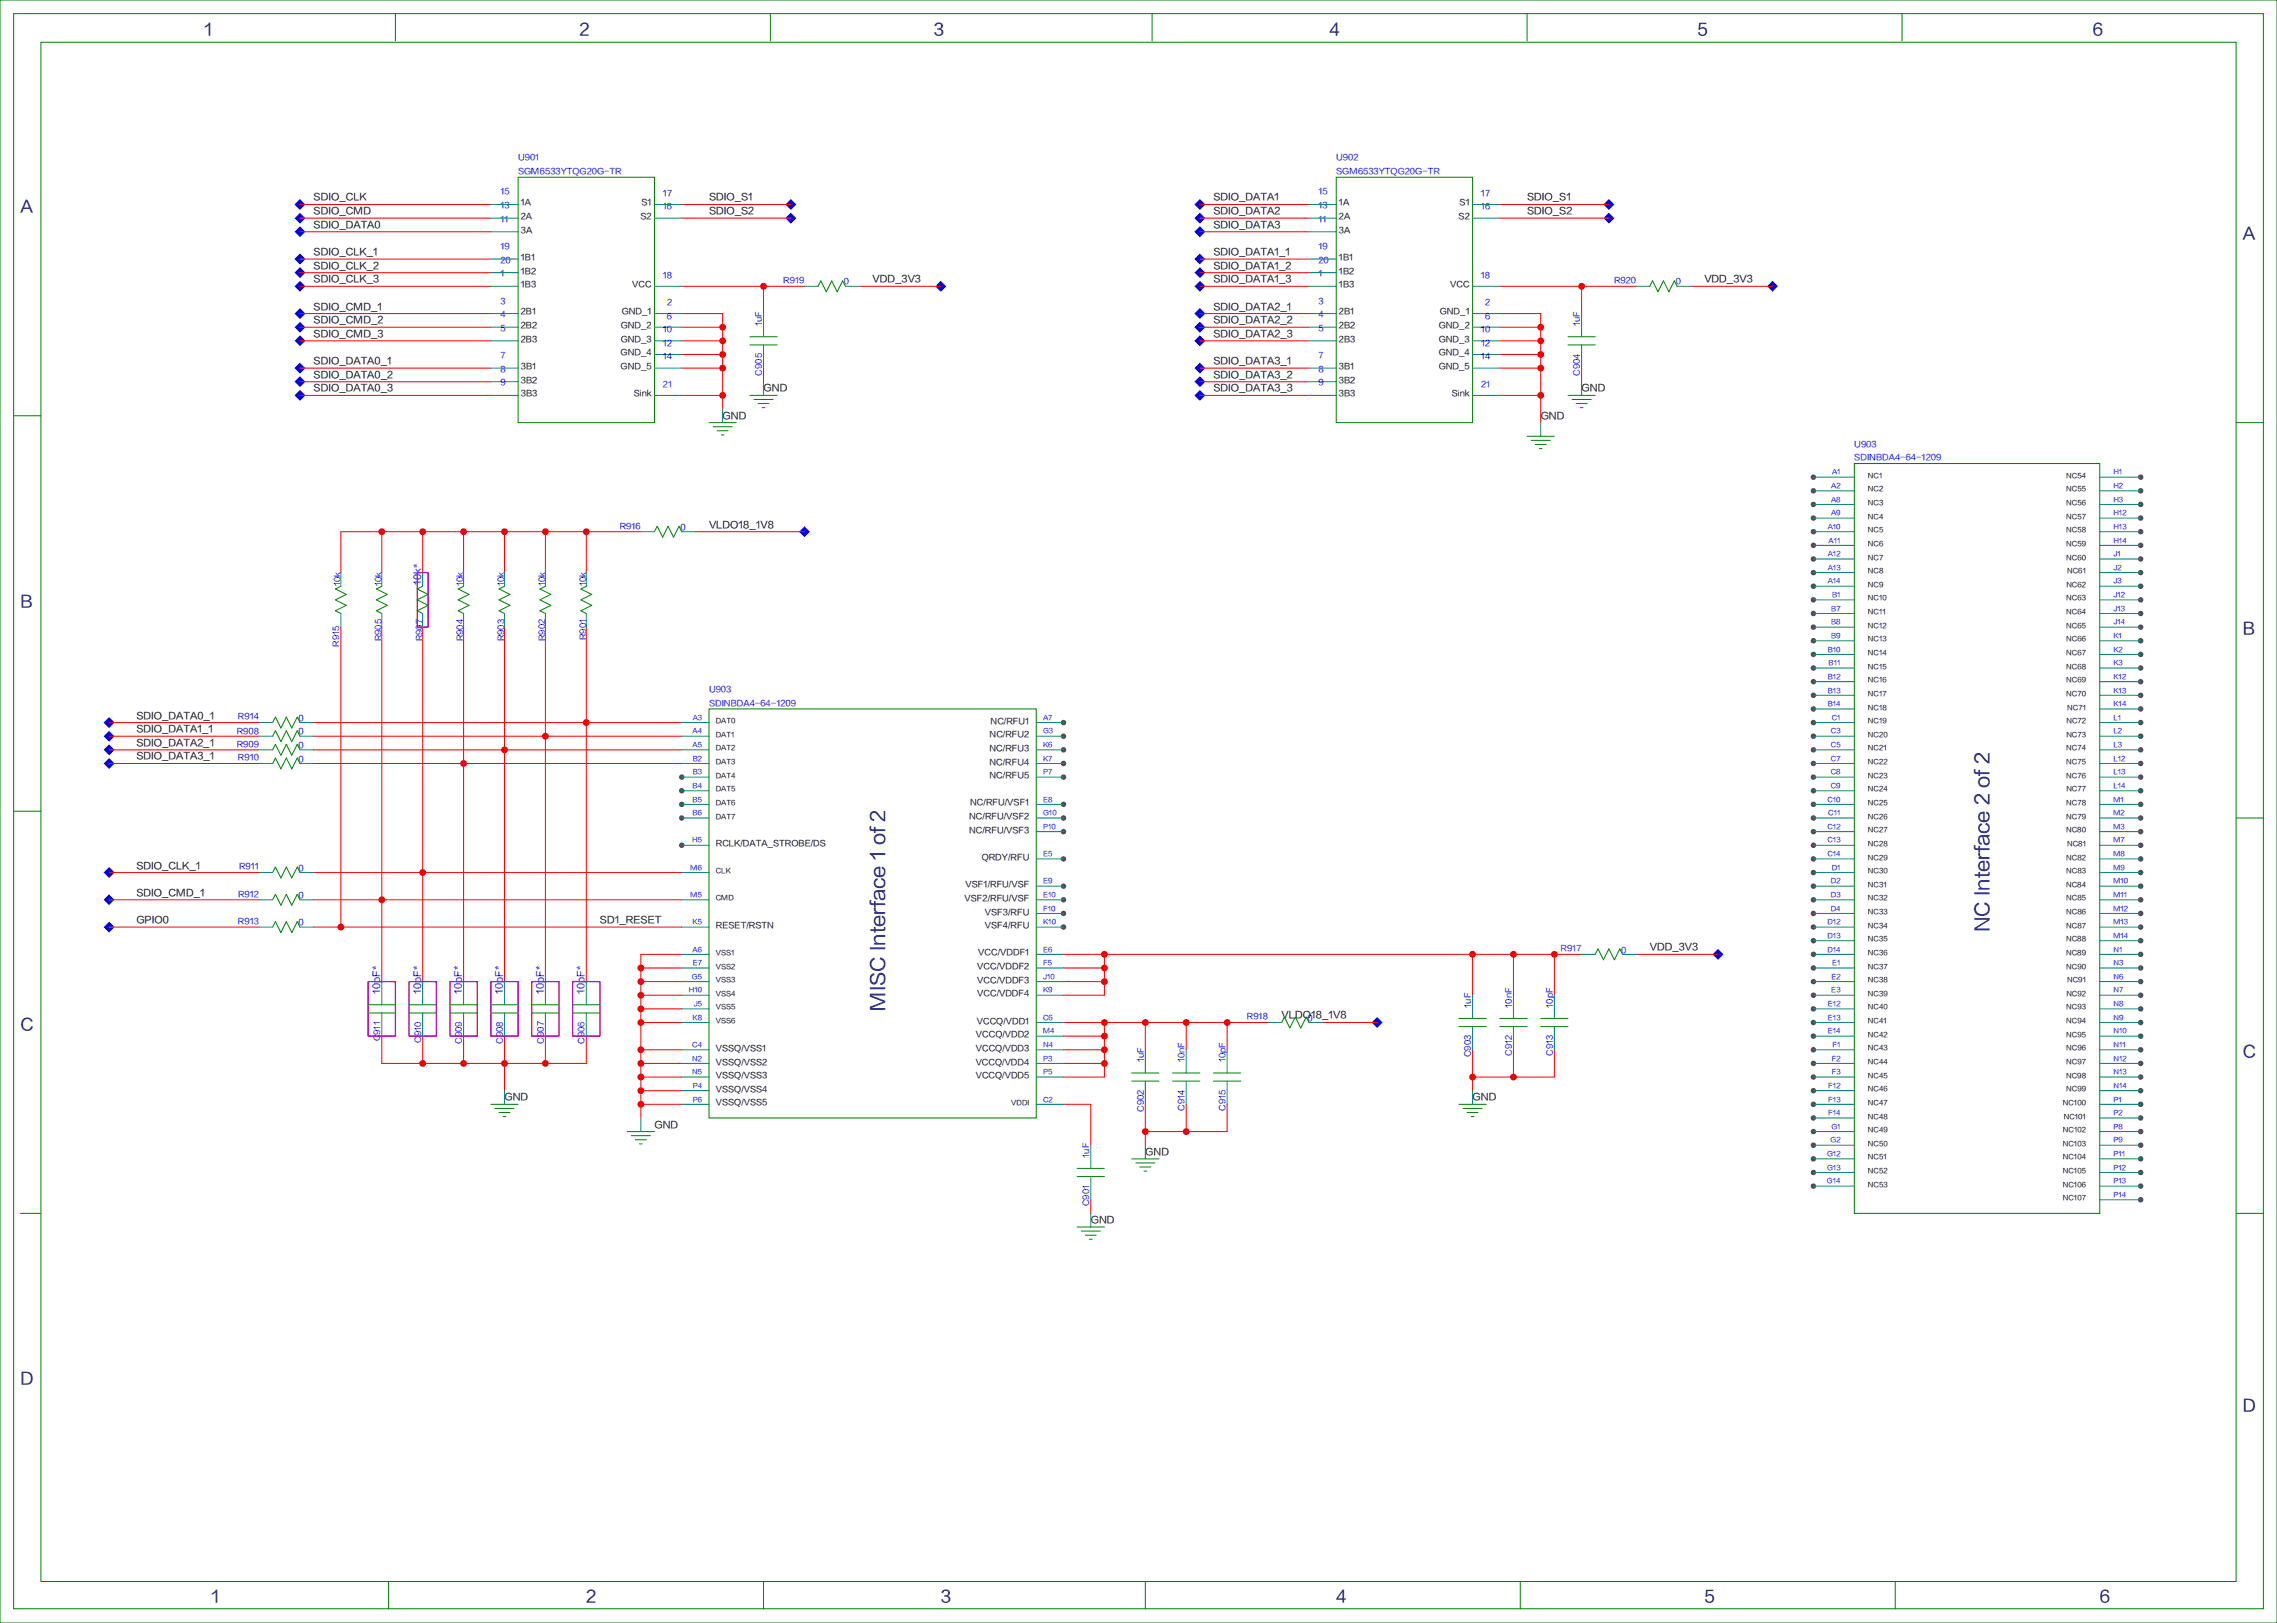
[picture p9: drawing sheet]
<svg xmlns="http://www.w3.org/2000/svg" width="589mm" height="420mm" viewBox="0 0 589 420" stroke-linecap="round" stroke-linejoin="round" font-family="sans-serif">
<defs><g id="words">
<g font-size="4.9" fill="#000080">
<text x="514.6" y="241.3" transform="rotate(-90 514.6 241.3)">NC Interface 2 of 2</text>
<text x="228.8" y="261.7" transform="rotate(-90 228.8 261.7)">MISC Interface 1 of 2</text>
</g>
<g font-size="4.2" fill="#000080">
<text x="52.9" y="8.9">1</text>
<text x="149.9" y="8.9">2</text>
<text x="241.7" y="8.9">3</text>
<text x="344" y="8.9">4</text>
<text x="439.2" y="8.9">5</text>
<text x="541.5" y="8.9">6</text>
<text x="5.3" y="54.8">A</text>
<text x="580.3" y="61.8">A</text>
<text x="5.3" y="157.1">B</text>
<text x="580.3" y="164.2">B</text>
<text x="5.3" y="266.5">C</text>
<text x="580.3" y="273.5">C</text>
<text x="5.3" y="358.2">D</text>
<text x="580.3" y="365.2">D</text>
<text x="54.7" y="414.6">1</text>
<text x="151.7" y="414.6">2</text>
<text x="243.4" y="414.6">3</text>
<text x="345.7" y="414.6">4</text>
<text x="441" y="414.6">5</text>
<text x="543.3" y="414.6">6</text>
</g>
<g font-size="2.5">
<text x="81.1" y="51.9">SDIO_CLK</text>
<text x="183.4" y="51.9">SDIO_S1</text>
<text x="314" y="51.9">SDIO_DATA1</text>
<text x="395.1" y="51.9">SDIO_S1</text>
<text x="81.1" y="55.4">SDIO_CMD</text>
<text x="81.1" y="58.9">SDIO_DATA0</text>
<text x="183.4" y="55.4">SDIO_S2</text>
<text x="314" y="55.4">SDIO_DATA2</text>
<text x="314" y="58.9">SDIO_DATA3</text>
<text x="395.1" y="55.4">SDIO_S2</text>
<text x="81.1" y="66">SDIO_CLK_1</text>
<text x="314" y="66">SDIO_DATA1_1</text>
<text x="81.1" y="69.5">SDIO_CLK_2</text>
<text x="314" y="69.5">SDIO_DATA1_2</text>
<text x="81.1" y="73">SDIO_CLK_3</text>
<text x="225.8" y="73">VDD_3V3</text>
<text x="314" y="73">SDIO_DATA1_3</text>
<text x="441" y="73">VDD_3V3</text>
<text x="81.1" y="80.1">SDIO_CMD_1</text>
<text x="81.1" y="83.6">SDIO_CMD_2</text>
<text x="314" y="80.1">SDIO_DATA2_1</text>
<text x="314" y="83.6">SDIO_DATA2_2</text>
<text x="81.1" y="87.2">SDIO_CMD_3</text>
<text x="314" y="87.2">SDIO_DATA2_3</text>
<text x="81.1" y="94.2">SDIO_DATA0_1</text>
<text x="314" y="94.2">SDIO_DATA3_1</text>
<text x="81.1" y="97.7">SDIO_DATA0_2</text>
<text x="81.1" y="101.3">SDIO_DATA0_3</text>
<text x="197.6" y="101.3">GND</text>
<text x="314" y="97.7">SDIO_DATA3_2</text>
<text x="314" y="101.3">SDIO_DATA3_3</text>
<text x="409.2" y="101.3">GND</text>
<text x="187" y="108.3">GND</text>
<text x="398.6" y="108.3">GND</text>
<text x="183.4" y="136.5">VLDO18_1V8</text>
<text x="35.3" y="185.9">SDIO_DATA0_1</text>
<text x="35.3" y="189.5">SDIO_DATA1_1</text>
<text x="35.3" y="193">SDIO_DATA2_1</text>
<text x="35.3" y="196.5">SDIO_DATA3_1</text>
<text x="35.3" y="224.7">SDIO_CLK_1</text>
<text x="35.3" y="231.8">SDIO_CMD_1</text>
<text x="35.3" y="238.8">GPIO0</text>
<text x="155.2" y="238.8">SD1_RESET</text>
<text x="426.9" y="245.9">VDD_3V3</text>
<text x="331.6" y="263.5">VLDO18_1V8</text>
<text x="130.5" y="284.7">GND</text>
<text x="381" y="284.7">GND</text>
<text x="169.3" y="291.8">GND</text>
<text x="296.3" y="298.8">GND</text>
<text x="282.2" y="316.5">GND</text>
</g>
<g font-size="2.5" fill="#00f">
<text x="108.9" y="151.3" transform="rotate(-90 108.9 151.3)">10k*</text>
<text x="98.3" y="257.2" transform="rotate(-90 98.3 257.2)">10pF*</text>
<text x="108.9" y="257.2" transform="rotate(-90 108.9 257.2)">10pF*</text>
<text x="119.4" y="257.2" transform="rotate(-90 119.4 257.2)">10pF*</text>
<text x="130" y="257.2" transform="rotate(-90 130 257.2)">10pF*</text>
<text x="140.6" y="257.2" transform="rotate(-90 140.6 257.2)">10pF*</text>
<text x="151.2" y="257.2" transform="rotate(-90 151.2 257.2)">10pF*</text>
</g>
<g font-size="2.1" fill="#00f">
<text x="134.1" y="41.5">U901</text>
<text x="345.7" y="41.5">U902</text>
<text x="134.1" y="45">SGM6533YTQG20G-TR</text>
<text x="345.7" y="45">SGM6533YTQG20G-TR</text>
<text x="129.5" y="53.9">13</text>
<text x="129.5" y="50.3">15</text>
<text x="171.5" y="50.7">17</text>
<text x="341.1" y="53.9">13</text>
<text x="341.1" y="50.3">15</text>
<text x="383.2" y="50.7">17</text>
<text x="129.5" y="57.4">11</text>
<text x="171.5" y="54.2">16</text>
<text x="341.1" y="57.4">11</text>
<text x="383.2" y="54.2">16</text>
<text x="129.5" y="64.4">19</text>
<text x="341.1" y="64.4">19</text>
<text x="129.5" y="71.5">1</text>
<text x="129.5" y="68">20</text>
<text x="171.5" y="71.8">18</text>
<text x="341.1" y="71.5">1</text>
<text x="341.1" y="68">20</text>
<text x="383.1" y="71.8">18</text>
<text x="202.7" y="73.3">R919</text>
<text x="218.4" y="73.6">0</text>
<text x="417.6" y="73.3">R920</text>
<text x="433.6" y="73.6">0</text>
<text x="129.5" y="78.5">3</text>
<text x="129.5" y="82.1">4</text>
<text x="172.6" y="82.4">6</text>
<text x="172.6" y="78.9">2</text>
<text x="341.1" y="78.5">3</text>
<text x="341.1" y="82.1">4</text>
<text x="384.2" y="82.4">6</text>
<text x="384.3" y="78.9">2</text>
<text x="129.5" y="85.6">5</text>
<text x="171.5" y="86">10</text>
<text x="171.5" y="89.5">12</text>
<text x="197" y="84.3" transform="rotate(-90 197 84.3)">1uF</text>
<text x="341.1" y="85.6">5</text>
<text x="383.2" y="86">10</text>
<text x="383.2" y="89.5">12</text>
<text x="408.7" y="84.3" transform="rotate(-90 408.7 84.3)">1uF</text>
<text x="129.5" y="92.7">7</text>
<text x="171.5" y="93">14</text>
<text x="341.1" y="92.7">7</text>
<text x="383.2" y="93">14</text>
<text x="129.5" y="96.2">8</text>
<text x="129.5" y="99.7">9</text>
<text x="171.5" y="100.1">21</text>
<text x="197" y="97.2" transform="rotate(-90 197 97.2)">C905</text>
<text x="341.1" y="96.2">8</text>
<text x="341.1" y="99.7">9</text>
<text x="383.2" y="100.1">21</text>
<text x="408.7" y="97.2" transform="rotate(-90 408.7 97.2)">C904</text>
<text x="479.8" y="115.6">U903</text>
<text x="479.8" y="119.1">SDINBDA4-64-1209</text>
<text x="160.3" y="136.8">R916</text>
<text x="176" y="137.1">0</text>
<text x="88" y="151.7" transform="rotate(-90 88 151.7)">10k</text>
<text x="98.6" y="151.7" transform="rotate(-90 98.6 151.7)">10k</text>
<text x="119.8" y="151.7" transform="rotate(-90 119.8 151.7)">10k</text>
<text x="130.4" y="151.7" transform="rotate(-90 130.4 151.7)">10k</text>
<text x="141" y="151.7" transform="rotate(-90 141 151.7)">10k</text>
<text x="151.5" y="151.7" transform="rotate(-90 151.5 151.7)">10k</text>
<text x="87.7" y="167.4" transform="rotate(-90 87.7 167.4)">R915</text>
<text x="98.6" y="166" transform="rotate(-90 98.6 166)">R905</text>
<text x="109.2" y="165.9" transform="rotate(-90 109.2 165.9)">R907</text>
<text x="119.8" y="166" transform="rotate(-90 119.8 166)">R904</text>
<text x="130.4" y="165.9" transform="rotate(-90 130.4 165.9)">R903</text>
<text x="141" y="165.9" transform="rotate(-90 141 165.9)">R902</text>
<text x="151.5" y="165.7" transform="rotate(-90 151.5 165.7)">R901</text>
<text x="183.4" y="179.1">U903</text>
<text x="183.4" y="182.6">SDINBDA4-64-1209</text>
<text x="61.2" y="190">R908</text>
<text x="61.6" y="186.1">R914</text>
<text x="77.3" y="186.5">0</text>
<text x="77.3" y="190">0</text>
<text x="61.3" y="193.2">R909</text>
<text x="61.6" y="196.7">R910</text>
<text x="77.3" y="193.6">0</text>
<text x="77.3" y="197.1">0</text>
<text x="61.8" y="225">R911</text>
<text x="77.3" y="225.3">0</text>
<text x="61.6" y="232">R912</text>
<text x="77.3" y="232.4">0</text>
<text x="61.6" y="239.1">R913</text>
<text x="77.3" y="239.4">0</text>
<text x="403.8" y="246.1">R917</text>
<text x="419.5" y="246.5">0</text>
<text x="322.6" y="263.8">R918</text>
<text x="380.5" y="260.7" transform="rotate(-90 380.5 260.7)">1uF</text>
<text x="391.1" y="260.7" transform="rotate(-90 391.1 260.7)">10nF</text>
<text x="401.7" y="260.7" transform="rotate(-90 401.7 260.7)">10pF</text>
<text x="98.3" y="269.5" transform="rotate(-90 98.3 269.5)">C911</text>
<text x="108.9" y="269.8" transform="rotate(-90 108.9 269.8)">C910</text>
<text x="338.3" y="264.1">0</text>
<text x="119.4" y="270" transform="rotate(-90 119.4 270)">C909</text>
<text x="130" y="270.1" transform="rotate(-90 130 270.1)">C908</text>
<text x="140.6" y="270" transform="rotate(-90 140.6 270)">C907</text>
<text x="151.2" y="270" transform="rotate(-90 151.2 270)">C906</text>
<text x="295.8" y="274.8" transform="rotate(-90 295.8 274.8)">1uF</text>
<text x="306.4" y="274.8" transform="rotate(-90 306.4 274.8)">10nF</text>
<text x="317" y="274.8" transform="rotate(-90 317 274.8)">10pF</text>
<text x="380.5" y="273.6" transform="rotate(-90 380.5 273.6)">C903</text>
<text x="391.1" y="273.3" transform="rotate(-90 391.1 273.3)">C912</text>
<text x="401.7" y="273.3" transform="rotate(-90 401.7 273.3)">C913</text>
<text x="295.8" y="287.7" transform="rotate(-90 295.8 287.7)">C902</text>
<text x="306.4" y="287.4" transform="rotate(-90 306.4 287.4)">C914</text>
<text x="317" y="287.4" transform="rotate(-90 317 287.4)">C915</text>
<text x="281.7" y="299.5" transform="rotate(-90 281.7 299.5)">1uF</text>
<text x="281.7" y="312.1" transform="rotate(-90 281.7 312.1)">C901</text>
</g>
<g font-size="2.1">
<text x="134.8" y="53.1">1A</text>
<text x="166" y="53.1">S1</text>
<text x="346.4" y="53.1">1A</text>
<text x="377.6" y="53.1">S1</text>
<text x="134.8" y="56.7">2A</text>
<text x="165.7" y="56.7">S2</text>
<text x="346.4" y="56.7">2A</text>
<text x="377.4" y="56.7">S2</text>
<text x="134.8" y="60.2">3A</text>
<text x="346.4" y="60.2">3A</text>
<text x="134.8" y="67.3">1B1</text>
<text x="134.8" y="70.8">1B2</text>
<text x="346.4" y="67.3">1B1</text>
<text x="346.4" y="70.8">1B2</text>
<text x="134.8" y="74.3">1B3</text>
<text x="163.6" y="74.3">VCC</text>
<text x="346.4" y="74.3">1B3</text>
<text x="375.3" y="74.3">VCC</text>
<text x="134.8" y="81.4">2B1</text>
<text x="160.9" y="81.4">GND_1</text>
<text x="346.4" y="81.4">2B1</text>
<text x="372.5" y="81.4">GND_1</text>
<text x="134.8" y="84.9">2B2</text>
<text x="134.8" y="88.4">2B3</text>
<text x="160.6" y="88.4">GND_3</text>
<text x="160.6" y="84.9">GND_2</text>
<text x="346.4" y="84.9">2B2</text>
<text x="346.4" y="88.4">2B3</text>
<text x="372.3" y="88.4">GND_3</text>
<text x="372.3" y="84.9">GND_2</text>
<text x="134.8" y="95.5">3B1</text>
<text x="160.6" y="92">GND_4</text>
<text x="160.6" y="95.5">GND_5</text>
<text x="346.4" y="95.5">3B1</text>
<text x="372.2" y="92">GND_4</text>
<text x="372.2" y="95.5">GND_5</text>
<text x="134.8" y="99">3B2</text>
<text x="346.4" y="99">3B2</text>
<text x="134.8" y="102.5">3B3</text>
<text x="164" y="102.5">Sink</text>
<text x="346.4" y="102.5">3B3</text>
<text x="375.6" y="102.5">Sink</text>
<text x="256.1" y="190.8">NC/RFU2</text>
<text x="256.3" y="187.3">NC/RFU1</text>
<text x="256" y="197.8">NC/RFU4</text>
<text x="256" y="194.3">NC/RFU3</text>
<text x="256" y="201.4">NC/RFU5</text>
<text x="251" y="208.4">NC/RFU/VSF1</text>
<text x="250.8" y="215.5">NC/RFU/VSF3</text>
<text x="250.8" y="211.9">NC/RFU/VSF2</text>
<text x="185.2" y="219">RCLK/DATA_STROBE/DS</text>
<text x="254" y="222.5">QRDY/RFU</text>
<text x="249.6" y="233.1">VSF2/RFU/VSF</text>
<text x="249.8" y="229.6">VSF1/RFU/VSF</text>
<text x="254.8" y="236.6">VSF3/RFU</text>
<text x="185.2" y="240.2">RESET/RSTN</text>
<text x="254.8" y="240.2">VSF4/RFU</text>
<text x="252.9" y="250.8">VCC/VDDF2</text>
<text x="253.1" y="247.2">VCC/VDDF1</text>
<text x="252.8" y="257.8">VCC/VDDF4</text>
<text x="252.9" y="254.3">VCC/VDDF3</text>
<text x="252.5" y="268.4">VCCQ/VDD2</text>
<text x="252.7" y="264.9">VCCQ/VDD1</text>
<text x="185.2" y="271.9">VSSQ/VSS1</text>
<text x="185.2" y="275.4">VSSQ/VSS2</text>
<text x="252.5" y="275.4">VCCQ/VDD4</text>
<text x="252.5" y="271.9">VCCQ/VDD3</text>
<text x="185.2" y="279">VSSQ/VSS3</text>
<text x="252.5" y="279">VCCQ/VDD5</text>
<text x="185.2" y="282.5">VSSQ/VSS4</text>
<text x="185.2" y="286">VSSQ/VSS5</text>
</g>
<g font-size="1.8" fill="#00f">
<text x="474" y="122.7">A1</text>
<text x="546.8" y="122.7">H1</text>
<text x="473.8" y="129.8">A8</text>
<text x="473.8" y="126.3">A2</text>
<text x="546.8" y="126.3">H2</text>
<text x="546.8" y="129.8">H3</text>
<text x="472.9" y="136.9">A10</text>
<text x="473.8" y="133.3">A9</text>
<text x="546.8" y="133.3">H12</text>
<text x="546.8" y="136.9">H13</text>
<text x="472.9" y="143.9">A12</text>
<text x="473.1" y="140.4">A11</text>
<text x="546.8" y="140.4">H14</text>
<text x="546.8" y="143.9">J1</text>
<text x="472.9" y="147.4">A13</text>
<text x="546.8" y="147.4">J2</text>
<text x="472.9" y="151">A14</text>
<text x="474" y="154.5">B1</text>
<text x="546.8" y="151">J3</text>
<text x="546.8" y="154.5">J12</text>
<text x="473.8" y="161.6">B8</text>
<text x="473.8" y="158">B7</text>
<text x="546.8" y="158">J13</text>
<text x="546.8" y="161.6">J14</text>
<text x="473.8" y="165.1">B9</text>
<text x="546.8" y="165.1">K1</text>
<text x="472.9" y="168.6">B10</text>
<text x="473.1" y="172.1">B11</text>
<text x="546.8" y="168.6">K2</text>
<text x="546.8" y="172.1">K3</text>
<text x="472.9" y="179.2">B13</text>
<text x="472.9" y="175.7">B12</text>
<text x="546.8" y="175.7">K12</text>
<text x="546.8" y="179.2">K13</text>
<text x="472.9" y="182.7">B14</text>
<text x="546.8" y="182.7">K14</text>
<text x="179.2" y="189.8">A4</text>
<text x="179.2" y="186.2">A3</text>
<text x="269.9" y="186.2">A7</text>
<text x="269.9" y="189.8">G3</text>
<text x="473.7" y="189.8">C3</text>
<text x="473.9" y="186.2">C1</text>
<text x="546.8" y="186.2">L1</text>
<text x="546.8" y="189.8">L2</text>
<text x="179.2" y="193.3">A5</text>
<text x="179.2" y="196.8">B2</text>
<text x="269.9" y="193.3">K6</text>
<text x="269.9" y="196.8">K7</text>
<text x="473.7" y="193.3">C5</text>
<text x="473.7" y="196.8">C7</text>
<text x="546.8" y="193.3">L3</text>
<text x="546.8" y="196.8">L12</text>
<text x="179.2" y="203.9">B4</text>
<text x="179.2" y="200.4">B3</text>
<text x="269.9" y="200.4">P7</text>
<text x="473.7" y="200.4">C8</text>
<text x="473.7" y="203.9">C9</text>
<text x="546.8" y="200.4">L13</text>
<text x="546.8" y="203.9">L14</text>
<text x="179.2" y="207.4">B5</text>
<text x="269.9" y="207.4">E8</text>
<text x="472.8" y="207.4">C10</text>
<text x="546.8" y="207.4">M1</text>
<text x="179.2" y="210.9">B6</text>
<text x="269.9" y="210.9">G10</text>
<text x="269.9" y="214.5">P10</text>
<text x="472.8" y="214.5">C12</text>
<text x="473" y="210.9">C11</text>
<text x="546.8" y="210.9">M2</text>
<text x="546.8" y="214.5">M3</text>
<text x="179.1" y="218">H5</text>
<text x="269.9" y="221.5">E5</text>
<text x="472.8" y="221.5">C14</text>
<text x="472.8" y="218">C13</text>
<text x="546.8" y="218">M7</text>
<text x="546.8" y="221.5">M8</text>
<text x="178.7" y="225.1">M6</text>
<text x="473.9" y="225.1">D1</text>
<text x="546.8" y="225.1">M9</text>
<text x="178.7" y="232.1">M5</text>
<text x="269.9" y="228.6">E9</text>
<text x="269.9" y="232.1">E10</text>
<text x="473.7" y="232.1">D3</text>
<text x="473.7" y="228.6">D2</text>
<text x="546.8" y="228.6">M10</text>
<text x="546.8" y="232.1">M11</text>
<text x="179.2" y="239.2">K5</text>
<text x="269.9" y="235.6">F10</text>
<text x="269.9" y="239.2">K10</text>
<text x="472.8" y="239.2">D12</text>
<text x="473.7" y="235.6">D4</text>
<text x="546.8" y="235.6">M12</text>
<text x="546.8" y="239.2">M13</text>
<text x="472.8" y="242.7">D13</text>
<text x="546.8" y="242.7">M14</text>
<text x="179.2" y="246.2">A6</text>
<text x="179.2" y="249.7">E7</text>
<text x="269.9" y="246.2">E6</text>
<text x="269.9" y="249.7">F5</text>
<text x="472.8" y="246.2">D14</text>
<text x="474" y="249.7">E1</text>
<text x="546.8" y="246.2">N1</text>
<text x="546.8" y="249.7">N3</text>
<text x="178.2" y="256.8">H10</text>
<text x="179" y="253.3">G5</text>
<text x="269.9" y="253.3">J10</text>
<text x="269.9" y="256.8">K9</text>
<text x="473.8" y="256.8">E3</text>
<text x="473.8" y="253.3">E2</text>
<text x="546.8" y="253.3">N6</text>
<text x="546.8" y="256.8">N7</text>
<text x="179.2" y="263.9">K8</text>
<text x="179.5" y="260.3">J5</text>
<text x="269.9" y="263.9">C6</text>
<text x="472.9" y="263.9">E13</text>
<text x="472.9" y="260.3">E12</text>
<text x="546.8" y="260.3">N8</text>
<text x="546.8" y="263.9">N9</text>
<text x="269.9" y="267.4">M4</text>
<text x="472.9" y="267.4">E14</text>
<text x="546.8" y="267.4">N10</text>
<text x="179.1" y="270.9">C4</text>
<text x="179.1" y="274.4">N2</text>
<text x="269.9" y="270.9">N4</text>
<text x="269.9" y="274.4">P3</text>
<text x="473.9" y="274.4">F2</text>
<text x="474.2" y="270.9">F1</text>
<text x="546.8" y="270.9">N11</text>
<text x="546.8" y="274.4">N12</text>
<text x="179.1" y="278">N5</text>
<text x="179.2" y="281.5">P4</text>
<text x="269.9" y="278">P5</text>
<text x="473.1" y="281.5">F12</text>
<text x="473.9" y="278">F3</text>
<text x="546.8" y="278">N13</text>
<text x="546.8" y="281.5">N14</text>
<text x="179.2" y="285">P6</text>
<text x="269.9" y="285">C2</text>
<text x="473" y="285">F13</text>
<text x="546.8" y="285">P1</text>
<text x="473" y="288.6">F14</text>
<text x="473.8" y="292.1">G1</text>
<text x="546.8" y="288.6">P2</text>
<text x="546.8" y="292.1">P8</text>
<text x="472.7" y="299.1">G12</text>
<text x="473.6" y="295.6">G2</text>
<text x="546.8" y="295.6">P9</text>
<text x="546.8" y="299.1">P11</text>
<text x="472.7" y="302.7">G13</text>
<text x="546.8" y="302.7">P12</text>
<text x="472.7" y="306.2">G14</text>
<text x="546.8" y="306.2">P13</text>
<text x="546.8" y="309.7">P14</text>
</g>
<g font-size="1.8">
<text x="483.3" y="123.6">NC1</text>
<text x="534.6" y="123.6">NC54</text>
<text x="483.3" y="127.2">NC2</text>
<text x="483.3" y="130.7">NC3</text>
<text x="534.6" y="127.2">NC55</text>
<text x="534.6" y="130.7">NC56</text>
<text x="483.3" y="134.2">NC4</text>
<text x="483.3" y="137.7">NC5</text>
<text x="534.6" y="137.7">NC58</text>
<text x="534.6" y="134.2">NC57</text>
<text x="483.3" y="141.3">NC6</text>
<text x="534.6" y="141.3">NC59</text>
<text x="483.3" y="144.8">NC7</text>
<text x="483.3" y="148.3">NC8</text>
<text x="534.6" y="144.8">NC60</text>
<text x="534.9" y="148.3">NC61</text>
<text x="483.3" y="151.9">NC9</text>
<text x="483.3" y="155.4">NC10</text>
<text x="534.6" y="155.4">NC63</text>
<text x="534.6" y="151.9">NC62</text>
<text x="483.3" y="158.9">NC11</text>
<text x="534.6" y="158.9">NC64</text>
<text x="483.3" y="162.4">NC12</text>
<text x="483.3" y="166">NC13</text>
<text x="534.6" y="162.4">NC65</text>
<text x="534.6" y="166">NC66</text>
<text x="483.3" y="169.5">NC14</text>
<text x="483.3" y="173">NC15</text>
<text x="534.6" y="173">NC68</text>
<text x="534.6" y="169.5">NC67</text>
<text x="483.3" y="176.5">NC16</text>
<text x="534.6" y="176.5">NC69</text>
<text x="483.3" y="180.1">NC17</text>
<text x="483.3" y="183.6">NC18</text>
<text x="534.6" y="180.1">NC70</text>
<text x="534.9" y="183.6">NC71</text>
<text x="185.2" y="187.1">DAT0</text>
<text x="185.2" y="190.7">DAT1</text>
<text x="483.3" y="187.1">NC19</text>
<text x="483.3" y="190.7">NC20</text>
<text x="534.6" y="190.7">NC73</text>
<text x="534.7" y="187.1">NC72</text>
<text x="185.2" y="194.2">DAT2</text>
<text x="185.2" y="197.7">DAT3</text>
<text x="483.3" y="194.2">NC21</text>
<text x="483.3" y="197.7">NC22</text>
<text x="534.6" y="194.2">NC74</text>
<text x="534.6" y="197.7">NC75</text>
<text x="185.2" y="201.2">DAT4</text>
<text x="483.3" y="201.2">NC23</text>
<text x="534.6" y="201.2">NC76</text>
<text x="185.2" y="204.8">DAT5</text>
<text x="185.2" y="208.3">DAT6</text>
<text x="483.3" y="204.8">NC24</text>
<text x="483.3" y="208.3">NC25</text>
<text x="534.6" y="208.3">NC78</text>
<text x="534.6" y="204.8">NC77</text>
<text x="185.2" y="211.8">DAT7</text>
<text x="483.3" y="211.8">NC26</text>
<text x="483.3" y="215.4">NC27</text>
<text x="534.6" y="215.4">NC80</text>
<text x="534.6" y="211.8">NC79</text>
<text x="483.3" y="218.9">NC28</text>
<text x="534.8" y="218.9">NC81</text>
<text x="185.2" y="225.9">CLK</text>
<text x="483.3" y="222.4">NC29</text>
<text x="483.3" y="225.9">NC30</text>
<text x="534.6" y="225.9">NC83</text>
<text x="534.6" y="222.4">NC82</text>
<text x="185.2" y="233">CMD</text>
<text x="483.3" y="229.5">NC31</text>
<text x="483.3" y="233">NC32</text>
<text x="534.6" y="229.5">NC84</text>
<text x="534.6" y="233">NC85</text>
<text x="483.3" y="236.5">NC33</text>
<text x="534.6" y="236.5">NC86</text>
<text x="483.3" y="240">NC34</text>
<text x="483.3" y="243.6">NC35</text>
<text x="534.6" y="243.6">NC88</text>
<text x="534.6" y="240">NC87</text>
<text x="185.2" y="247.1">VSS1</text>
<text x="185.2" y="250.6">VSS2</text>
<text x="483.3" y="247.1">NC36</text>
<text x="483.3" y="250.6">NC37</text>
<text x="534.6" y="247.1">NC89</text>
<text x="534.6" y="250.6">NC90</text>
<text x="185.2" y="254.2">VSS3</text>
<text x="185.2" y="257.7">VSS4</text>
<text x="483.3" y="254.2">NC38</text>
<text x="483.3" y="257.7">NC39</text>
<text x="534.6" y="257.7">NC92</text>
<text x="534.9" y="254.2">NC91</text>
<text x="185.2" y="261.2">VSS5</text>
<text x="483.3" y="261.2">NC40</text>
<text x="534.6" y="261.2">NC93</text>
<text x="185.2" y="264.7">VSS6</text>
<text x="483.3" y="264.7">NC41</text>
<text x="483.3" y="268.3">NC42</text>
<text x="534.6" y="264.7">NC94</text>
<text x="534.6" y="268.3">NC95</text>
<text x="483.3" y="271.8">NC43</text>
<text x="483.3" y="275.3">NC44</text>
<text x="534.6" y="271.8">NC96</text>
<text x="534.6" y="275.3">NC97</text>
<text x="483.3" y="278.9">NC45</text>
<text x="534.6" y="278.9">NC98</text>
<text x="261.7" y="285.9">VDDI</text>
<text x="483.3" y="282.4">NC46</text>
<text x="483.3" y="285.9">NC47</text>
<text x="533.7" y="285.9">NC100</text>
<text x="534.6" y="282.4">NC99</text>
<text x="483.3" y="289.4">NC48</text>
<text x="483.3" y="293">NC49</text>
<text x="533.7" y="293">NC102</text>
<text x="534" y="289.4">NC101</text>
<text x="483.3" y="296.5">NC50</text>
<text x="533.7" y="296.5">NC103</text>
<text x="483.3" y="300">NC51</text>
<text x="483.3" y="303.5">NC52</text>
<text x="533.7" y="300">NC104</text>
<text x="533.7" y="303.5">NC105</text>
<text x="483.3" y="307.1">NC53</text>
<text x="533.7" y="307.1">NC106</text>
<text x="533.7" y="310.6">NC107</text>
</g>
</g></defs>
<path d="M0 0h589.1v420h-589.1z" fill="#fff" stroke="#008000" stroke-width=".26"/>
<g fill="#c00">
<circle cx="409.2" cy="74.1" r=".88"/>
<circle cx="187" cy="102.3" r=".88"/>
<circle cx="187" cy="95.2" r=".88"/>
<circle cx="187" cy="91.7" r=".88"/>
<circle cx="187" cy="88.2" r=".88"/>
<circle cx="187" cy="84.7" r=".88"/>
<circle cx="165.8" cy="250.5" r=".88"/>
<circle cx="165.8" cy="254" r=".88"/>
<circle cx="165.8" cy="257.5" r=".88"/>
<circle cx="165.8" cy="261.1" r=".88"/>
<circle cx="165.8" cy="264.6" r=".88"/>
<circle cx="165.8" cy="271.6" r=".88"/>
<circle cx="165.8" cy="275.2" r=".88"/>
<circle cx="165.8" cy="278.7" r=".88"/>
<circle cx="165.8" cy="282.2" r=".88"/>
<circle cx="165.8" cy="285.7" r=".88"/>
<circle cx="398.6" cy="84.7" r=".88"/>
<circle cx="398.6" cy="88.2" r=".88"/>
<circle cx="398.6" cy="91.7" r=".88"/>
<circle cx="398.6" cy="95.2" r=".88"/>
<circle cx="398.6" cy="102.3" r=".88"/>
<circle cx="197.6" cy="74.1" r=".88"/>
<circle cx="151.7" cy="187" r=".88"/>
<circle cx="141.1" cy="190.5" r=".88"/>
<circle cx="130.5" cy="194" r=".88"/>
<circle cx="119.9" cy="197.6" r=".88"/>
<circle cx="109.4" cy="225.8" r=".88"/>
<circle cx="109.4" cy="275.2" r=".88"/>
<circle cx="119.9" cy="275.2" r=".88"/>
<circle cx="130.5" cy="275.2" r=".88"/>
<circle cx="141.1" cy="275.2" r=".88"/>
<circle cx="98.8" cy="232.8" r=".88"/>
<circle cx="402.2" cy="246.9" r=".88"/>
<circle cx="391.6" cy="246.9" r=".88"/>
<circle cx="381" cy="246.9" r=".88"/>
<circle cx="285.7" cy="254" r=".88"/>
<circle cx="285.7" cy="250.5" r=".88"/>
<circle cx="285.7" cy="246.9" r=".88"/>
<circle cx="391.6" cy="278.7" r=".88"/>
<circle cx="381" cy="278.7" r=".88"/>
<circle cx="285.7" cy="264.6" r=".88"/>
<circle cx="285.7" cy="268.1" r=".88"/>
<circle cx="285.7" cy="271.6" r=".88"/>
<circle cx="285.7" cy="275.2" r=".88"/>
<circle cx="296.3" cy="264.6" r=".88"/>
<circle cx="306.9" cy="264.6" r=".88"/>
<circle cx="317.5" cy="264.6" r=".88"/>
<circle cx="296.3" cy="292.8" r=".88"/>
<circle cx="306.9" cy="292.8" r=".88"/>
<circle cx="88.2" cy="239.9" r=".88"/>
<circle cx="109.4" cy="137.6" r=".88"/>
<circle cx="98.8" cy="137.6" r=".88"/>
<circle cx="151.7" cy="137.6" r=".88"/>
<circle cx="141.1" cy="137.6" r=".88"/>
<circle cx="130.5" cy="137.6" r=".88"/>
<circle cx="119.9" cy="137.6" r=".88"/>
</g>
<g fill="#00f">
<path d="M77.6 51.5l1.4 1.4-1.4 1.4-1.4-1.4z"/>
<path d="M77.6 55l1.4 1.4-1.4 1.5-1.4-1.5z"/>
<path d="M77.6 58.6l1.4 1.4-1.4 1.4-1.4-1.4z"/>
<path d="M204.6 51.5l1.4 1.4-1.4 1.4-1.4-1.4z"/>
<path d="M204.6 55l1.4 1.4-1.4 1.5-1.4-1.5z"/>
<path d="M310.4 51.5l1.5 1.4-1.5 1.4-1.4-1.4z"/>
<path d="M310.4 55l1.5 1.4-1.5 1.5-1.4-1.5z"/>
<path d="M310.4 58.6l1.5 1.4-1.5 1.4-1.4-1.4z"/>
<path d="M416.3 51.5l1.4 1.4-1.4 1.4-1.4-1.4z"/>
<path d="M416.3 55l1.4 1.4-1.4 1.5-1.4-1.5z"/>
<path d="M26.8 187l1.4-1.4 1.4 1.4-1.4 1.4z"/>
<path d="M28.2 189.1l1.4 1.4-1.4 1.4-1.4-1.4z"/>
<path d="M28.2 192.6l1.4 1.4-1.4 1.4-1.4-1.4z"/>
<path d="M28.2 196.1l1.4 1.5-1.4 1.4-1.4-1.4z"/>
<path d="M28.2 224.4l1.4 1.4-1.4 1.4-1.4-1.4z"/>
<path d="M28.2 231.4l1.4 1.4-1.4 1.4-1.4-1.4z"/>
<path d="M28.2 238.5l1.4 1.4-1.4 1.4-1.4-1.4z"/>
<path d="M208.1 136.2l1.4 1.4-1.4 1.4-1.4-1.4z"/>
<path d="M444.5 245.5l1.4 1.4-1.4 1.5-1.4-1.5z"/>
<path d="M354.9 264.6l1.4-1.4 1.4 1.4-1.4 1.4z"/>
<path d="M243.4 72.7l1.4 1.4-1.4 1.4-1.4-1.4z"/>
<path d="M458.6 72.7l1.4 1.4-1.4 1.4-1.4-1.4z"/>
<path d="M77.6 65.6l1.4 1.4-1.4 1.4-1.4-1.4z"/>
<path d="M77.6 79.7l1.4 1.4-1.4 1.5-1.4-1.5z"/>
<path d="M77.6 69.1l1.4 1.5-1.4 1.4-1.4-1.4z"/>
<path d="M77.6 83.3l1.4 1.4-1.4 1.4-1.4-1.4z"/>
<path d="M77.6 97.4l1.4 1.4-1.4 1.4-1.4-1.4z"/>
<path d="M77.6 72.7l1.4 1.4-1.4 1.4-1.4-1.4z"/>
<path d="M77.6 86.8l1.4 1.4-1.4 1.4-1.4-1.4z"/>
<path d="M77.6 100.9l1.4 1.4-1.4 1.4-1.4-1.4z"/>
<path d="M310.4 65.6l1.5 1.4-1.5 1.4-1.4-1.4z"/>
<path d="M310.4 79.7l1.5 1.4-1.5 1.5-1.4-1.5z"/>
<path d="M310.4 93.8l1.5 1.4-1.5 1.5-1.4-1.5z"/>
<path d="M310.4 69.1l1.5 1.5-1.5 1.4-1.4-1.4z"/>
<path d="M310.4 83.3l1.5 1.4-1.5 1.4-1.4-1.4z"/>
<path d="M310.4 97.4l1.5 1.4-1.5 1.4-1.4-1.4z"/>
<path d="M310.4 72.7l1.5 1.4-1.5 1.4-1.4-1.4z"/>
<path d="M310.4 86.8l1.5 1.4-1.5 1.4-1.4-1.4z"/>
<path d="M310.4 100.9l1.5 1.4-1.5 1.4-1.4-1.4z"/>
<path d="M77.6 93.8l1.4 1.4-1.4 1.5-1.4-1.5z"/>
</g>
<g fill="#4f4f4f">
<circle cx="275.2" cy="187" r=".71"/>
<circle cx="275.2" cy="190.5" r=".71"/>
<circle cx="275.2" cy="194" r=".71"/>
<circle cx="275.2" cy="197.6" r=".71"/>
<circle cx="275.2" cy="201.1" r=".71"/>
<circle cx="275.2" cy="208.1" r=".71"/>
<circle cx="275.2" cy="211.7" r=".71"/>
<circle cx="275.2" cy="215.2" r=".71"/>
<circle cx="275.2" cy="222.2" r=".71"/>
<circle cx="176.4" cy="218.7" r=".71"/>
<circle cx="275.2" cy="229.3" r=".71"/>
<circle cx="275.2" cy="232.8" r=".71"/>
<circle cx="275.2" cy="236.4" r=".71"/>
<circle cx="275.2" cy="239.9" r=".71"/>
<circle cx="176.4" cy="201.1" r=".71"/>
<circle cx="176.4" cy="204.6" r=".71"/>
<circle cx="176.4" cy="208.1" r=".71"/>
<circle cx="176.4" cy="211.7" r=".71"/>
<circle cx="469.2" cy="123.5" r=".71"/>
<circle cx="469.2" cy="127" r=".71"/>
<circle cx="469.2" cy="130.5" r=".71"/>
<circle cx="469.2" cy="134.1" r=".71"/>
<circle cx="469.2" cy="137.6" r=".71"/>
<circle cx="469.2" cy="141.1" r=".71"/>
<circle cx="469.2" cy="144.6" r=".71"/>
<circle cx="469.2" cy="148.2" r=".71"/>
<circle cx="469.2" cy="151.7" r=".71"/>
<circle cx="469.2" cy="155.2" r=".71"/>
<circle cx="469.2" cy="158.7" r=".71"/>
<circle cx="469.2" cy="162.3" r=".71"/>
<circle cx="469.2" cy="165.8" r=".71"/>
<circle cx="469.2" cy="169.3" r=".71"/>
<circle cx="469.2" cy="172.9" r=".71"/>
<circle cx="469.2" cy="176.4" r=".71"/>
<circle cx="469.2" cy="179.9" r=".71"/>
<circle cx="469.2" cy="183.4" r=".71"/>
<circle cx="469.2" cy="187" r=".71"/>
<circle cx="469.2" cy="190.5" r=".71"/>
<circle cx="469.2" cy="194" r=".71"/>
<circle cx="469.2" cy="197.6" r=".71"/>
<circle cx="469.2" cy="201.1" r=".71"/>
<circle cx="469.2" cy="204.6" r=".71"/>
<circle cx="469.2" cy="208.1" r=".71"/>
<circle cx="469.2" cy="211.7" r=".71"/>
<circle cx="469.2" cy="215.2" r=".71"/>
<circle cx="469.2" cy="218.7" r=".71"/>
<circle cx="469.2" cy="222.2" r=".71"/>
<circle cx="469.2" cy="225.8" r=".71"/>
<circle cx="469.2" cy="229.3" r=".71"/>
<circle cx="469.2" cy="232.8" r=".71"/>
<circle cx="469.2" cy="236.4" r=".71"/>
<circle cx="469.2" cy="239.9" r=".71"/>
<circle cx="469.2" cy="243.4" r=".71"/>
<circle cx="469.2" cy="246.9" r=".71"/>
<circle cx="469.2" cy="250.5" r=".71"/>
<circle cx="469.2" cy="254" r=".71"/>
<circle cx="469.2" cy="257.5" r=".71"/>
<circle cx="469.2" cy="261.1" r=".71"/>
<circle cx="469.2" cy="264.6" r=".71"/>
<circle cx="469.2" cy="268.1" r=".71"/>
<circle cx="469.2" cy="271.6" r=".71"/>
<circle cx="469.2" cy="275.2" r=".71"/>
<circle cx="469.2" cy="278.7" r=".71"/>
<circle cx="469.2" cy="282.2" r=".71"/>
<circle cx="469.2" cy="285.7" r=".71"/>
<circle cx="469.2" cy="289.3" r=".71"/>
<circle cx="469.2" cy="292.8" r=".71"/>
<circle cx="469.2" cy="296.3" r=".71"/>
<circle cx="469.2" cy="299.9" r=".71"/>
<circle cx="469.2" cy="303.4" r=".71"/>
<circle cx="469.2" cy="306.9" r=".71"/>
<circle cx="553.9" cy="123.5" r=".71"/>
<circle cx="553.9" cy="127" r=".71"/>
<circle cx="553.9" cy="130.5" r=".71"/>
<circle cx="553.9" cy="134.1" r=".71"/>
<circle cx="553.9" cy="137.6" r=".71"/>
<circle cx="553.9" cy="141.1" r=".71"/>
<circle cx="553.9" cy="144.6" r=".71"/>
<circle cx="553.9" cy="148.2" r=".71"/>
<circle cx="553.9" cy="151.7" r=".71"/>
<circle cx="553.9" cy="155.2" r=".71"/>
<circle cx="553.9" cy="158.7" r=".71"/>
<circle cx="553.9" cy="162.3" r=".71"/>
<circle cx="553.9" cy="165.8" r=".71"/>
<circle cx="553.9" cy="169.3" r=".71"/>
<circle cx="553.9" cy="172.9" r=".71"/>
<circle cx="553.9" cy="176.4" r=".71"/>
<circle cx="553.9" cy="179.9" r=".71"/>
<circle cx="553.9" cy="183.4" r=".71"/>
<circle cx="553.9" cy="187" r=".71"/>
<circle cx="553.9" cy="190.5" r=".71"/>
<circle cx="553.9" cy="194" r=".71"/>
<circle cx="553.9" cy="197.6" r=".71"/>
<circle cx="553.9" cy="201.1" r=".71"/>
<circle cx="553.9" cy="204.6" r=".71"/>
<circle cx="553.9" cy="208.1" r=".71"/>
<circle cx="553.9" cy="211.7" r=".71"/>
<circle cx="553.9" cy="215.2" r=".71"/>
<circle cx="553.9" cy="218.7" r=".71"/>
<circle cx="553.9" cy="222.2" r=".71"/>
<circle cx="553.9" cy="225.8" r=".71"/>
<circle cx="553.9" cy="229.3" r=".71"/>
<circle cx="553.9" cy="232.8" r=".71"/>
<circle cx="553.9" cy="236.4" r=".71"/>
<circle cx="553.9" cy="239.9" r=".71"/>
<circle cx="553.9" cy="243.4" r=".71"/>
<circle cx="553.9" cy="246.9" r=".71"/>
<circle cx="553.9" cy="250.5" r=".71"/>
<circle cx="553.9" cy="254" r=".71"/>
<circle cx="553.9" cy="257.5" r=".71"/>
<circle cx="553.9" cy="261.1" r=".71"/>
<circle cx="553.9" cy="264.6" r=".71"/>
<circle cx="553.9" cy="268.1" r=".71"/>
<circle cx="553.9" cy="271.6" r=".71"/>
<circle cx="553.9" cy="275.2" r=".71"/>
<circle cx="553.9" cy="278.7" r=".71"/>
<circle cx="553.9" cy="282.2" r=".71"/>
<circle cx="553.9" cy="285.7" r=".71"/>
<circle cx="553.9" cy="289.3" r=".71"/>
<circle cx="553.9" cy="292.8" r=".71"/>
<circle cx="553.9" cy="296.3" r=".71"/>
<circle cx="553.9" cy="299.9" r=".71"/>
<circle cx="553.9" cy="303.4" r=".71"/>
<circle cx="553.9" cy="306.9" r=".71"/>
<circle cx="553.9" cy="310.4" r=".71"/>
</g>
<g fill="none" stroke="#f00" stroke-width=".26">
<path d="M77.6 52.9h49.4M77.6 56.4h49.4M77.6 60h49.4M176.4 52.9h28.2M176.4 56.4h28.2M310.4 52.9h28.3M310.4 56.4h28.3M310.4 60h28.3M388.1 52.9h28.2M388.1 56.4h28.2M77.6 74.1h49.4M77.6 67h49.4"/>
<path d="M77.6 70.6h49.4M176.4 74.1h31.7M197.6 74.1v7M222.2 74.1h21.2M310.4 74.1h28.3M310.4 67h28.3M310.4 70.6h28.3M388.1 74.1h35.2M409.2 74.1v7M437.4 74.1h21.2M77.6 95.2h49.4M77.6 88.2h49.4"/>
<path d="M77.6 84.7h49.4M77.6 81.1h49.4M77.6 98.8h49.4M176.4 81.1h10.6v24.7M176.4 95.2h10.6M176.4 91.7h10.6M176.4 88.2h10.6M176.4 84.7h10.6M197.6 95.2v3.6M310.4 95.2h28.3M310.4 88.2h28.3M310.4 84.7h28.3"/>
<path d="M310.4 81.1h28.3M310.4 98.8h28.3M388.1 95.2h10.5M388.1 91.7h10.5M388.1 88.2h10.5M388.1 84.7h10.5M388.1 81.1h10.5v28.3M409.2 95.2v3.6M77.6 102.3h49.4M176.4 102.3h10.6M310.4 102.3h28.3M388.1 102.3h10.5"/>
<path d="M98.8 137.6v10.6M109.4 137.6v10.6M119.9 137.6v10.6M130.5 137.6v10.6M141.1 137.6v10.6M151.7 137.6v10.6M165.8 137.6h-77.6v10.6M179.9 137.6h28.2M88.2 162.3v77.6M98.8 162.3v91.7M109.4 162.3v91.7M119.9 162.3v91.7"/>
<path d="M130.5 162.3v91.7M141.1 162.3v91.7M151.7 162.3v91.7M28.2 187h38.8M28.2 190.5h38.8M28.2 194h38.8M28.2 197.6h38.8M81.1 187h95.3M81.1 190.5h95.3M81.1 194h95.3M81.1 197.6h95.3M28.2 225.8h38.8"/>
<path d="M28.2 232.8h38.8M28.2 239.9h38.8M81.1 225.8h95.3M81.1 232.8h95.3M81.1 239.9h95.3M165.8 250.5h10.6M165.8 254h10.6M165.8 257.5h10.6M176.4 246.9h-10.6v42.4M275.2 246.9h134M275.2 250.5h10.6M275.2 254h10.6"/>
<path d="M285.8 246.9v10.6h-10.6M381 246.9v10.6M391.6 246.9v10.6M402.2 246.9v10.6M423.3 246.9h21.2M98.8 268.1v7.1h52.9v-7.1M109.4 268.1v7.1M119.9 268.1v7.1M130.5 268.1v14.1M141.1 268.1v7.1M165.8 261.1h10.6M165.8 264.6h10.6"/>
<path d="M165.8 271.6h10.6M165.8 275.2h10.6M165.8 278.7h10.6M275.2 264.6h52.9M275.2 271.6h10.6M275.2 275.2h10.6M275.2 268.1h10.6M285.8 264.6v14.1h-10.6M296.3 264.6v7M306.9 264.6v7M317.5 264.6v7M342.2 264.6h14.1"/>
<path d="M381 271.6v10.6M391.6 271.6v7.1M402.2 271.6v7.1h-21.2M165.8 282.2h10.6M165.8 285.8h10.6M275.2 285.8h7v10.5M296.3 285.8v10.5M306.9 285.8v7M317.5 285.8v7h-21.2M282.2 310.4v3.6"/>
</g>
<g fill="none" stroke="#008000" stroke-width=".26">
<path d="M3.5 3.5h582.1v412.8h-582.1zM10.6 10.9h568v398.3h-568zM102.3 3.5v7.1M199.3 3.5v7.1M298.1 3.5v7.1M395.1 3.5v7.1M492.1 3.5v7.1M134.1 45.9h35.2v63.5h-35.2zM345.7 45.9h35.3v63.5h-35.3zM211.7 74.1l.7-1.4 1.4 2.8 1.4-2.8 1.4 2.8 1.4-2.8 .7 1.4M426.9 74.1l.7-1.4 1.4 2.8 1.4-2.8 1.4 2.8 1.4-2.8 .7 1.4M194 89.3h7.1"/>
<path d="M194 87.1h7.1M405.7 89.3h7M405.7 87.1h7M3.5 107.6h7.1M183.4 109.4h7.1M184.5 110.4h4.9M185.6 111.5h2.8M186.6 112.5h.7M194 102.3h7.1M195.1 103.4h4.9M196.1 104.4h2.9M197.2 105.5h.7"/>
<path d="M395.1 112.9h7.1M396.2 113.9h4.9M397.2 115h2.8M398.3 116.1h.7M405.7 102.3h7M406.8 103.4h4.9M407.8 104.4h2.8M408.9 105.5h.7M479.8 119.9h63.5v194.1h-63.5zM578.6 109.4h7M169.3 137.6l.7-1.4 1.4 2.8 1.5-2.8 1.4 2.8 1.4-2.8 .7 1.4M88.2 151.7l-1.4 .7 2.8 1.4-2.8 1.4 2.8 1.4-2.8 1.4 1.4 .8"/>
<path d="M98.8 151.7l-1.4 .7 2.8 1.4-2.8 1.4 2.8 1.4-2.8 1.4 1.4 .8M109.4 151.7l-1.5 .7 2.9 1.4-2.9 1.4 2.9 1.4-2.9 1.4 1.5 .8M119.9 151.7l-1.4 .7 2.9 1.4-2.9 1.4 2.9 1.4-2.9 1.4 1.4 .8M130.5 151.7l-1.4 .7 2.8 1.4-2.8 1.4 2.8 1.4-2.8 1.4 1.4 .8M141.1 151.7l-1.4 .7 2.8 1.4-2.8 1.4 2.8 1.4-2.8 1.4 1.4 .8M151.7 151.7l-1.4 .7 2.8 1.4-2.8 1.4 2.8 1.4-2.8 1.4 1.4 .8M70.6 187l.7-1.4 1.4 2.8 1.4-2.8 1.4 2.8 1.4-2.8 .7 1.4M70.6 190.5l.7-1.4 1.4 2.8 1.4-2.8 1.4 2.8 1.4-2.8 .7 1.4M70.6 194l.7-1.4 1.4 2.8 1.4-2.8 1.4 2.8 1.4-2.8 .7 1.4M70.6 197.6l.7-1.5 1.4 2.9 1.4-2.9 1.4 2.9 1.4-2.9 .7 1.5M183.4 183.4h84.7v105.9h-84.7zM3.5 209.9h7.1"/>
<path d="M578.6 211.7h7M70.6 225.8l.7-1.4 1.4 2.8 1.4-2.8 1.4 2.8 1.4-2.8 .7 1.4M70.6 232.8l.7-1.4 1.4 2.8 1.4-2.8 1.4 2.8 1.4-2.8 .7 1.4M70.6 239.9l.7-1.4 1.4 2.8 1.4-2.8 1.4 2.8 1.4-2.8 .7 1.4M95.2 260h7.1M105.8 260h7.1M116.4 260h7.1M127 260h7.1M137.6 260h7M148.2 260h7M412.7 246.9l.8-1.4 1.4 2.9 1.4-2.9 1.4 2.9 1.4-2.9 .7 1.4M95.2 262.1h7.1"/>
<path d="M105.8 262.1h7.1M116.4 262.1h7.1M127 262.1h7.1M137.6 262.1h7M148.2 262.1h7M292.8 279.8h7.1M292.8 277.6h7.1M303.4 279.8h7M303.4 277.6h7M314 279.8h7M314 277.6h7M331.6 264.6l.7-1.4 1.4 2.8 1.4-2.8 1.4 2.8 1.5-2.8 .7 1.4"/>
<path d="M377.5 265.6h7M377.5 263.5h7M388.1 265.6h7M388.1 263.5h7M398.6 265.6h7.1M398.6 263.5h7.1M127 285.8h7.1M128.1 286.8h4.9M129.1 287.9h2.8M130.2 288.9h.7M162.3 292.8h7M163.3 293.9h5"/>
<path d="M164.4 294.9h2.8M165.5 296h.7M292.8 299.9h7.1M377.5 285.8h7M378.5 286.8h5M379.6 287.9h2.8M380.6 288.9h.8M5.3 314h5.3M278.7 304.4h7.1M278.7 302.3h7.1M278.7 317.5h7.1M279.8 318.6h4.9"/>
<path d="M280.8 319.6h2.8M293.9 300.9h4.9M294.9 302h2.8M296 303h.7M578.6 314h7M281.9 320.7h.7M100.5 409.2v7.1M197.6 409.2v7.1M296.3 409.2v7.1M393.3 409.2v7.1M490.4 409.2v7.1"/>
</g>
<g fill="none" stroke="#008080" stroke-width=".26">
<path d="M127 60h7.1M127 56.4h7.1M127 52.9h7.1M169.3 56.4h7.1M169.3 52.9h7.1M338.7 60h7M338.7 56.4h7M338.7 52.9h7M381 56.4h7.1M381 52.9h7.1M127 74.1h7.1M127 67h7.1"/>
<path d="M127 70.6h7.1M169.3 74.1h7.1M208.1 74.1h3.6M218.7 74.1h3.5M338.7 74.1h7M338.7 67h7M338.7 70.6h7M381 74.1h7.1M423.3 74.1h3.6M433.9 74.1h3.5M127 81.1h7.1M127 84.7h7.1"/>
<path d="M127 88.2h7.1M127 95.2h7.1M127 98.8h7.1M169.3 81.1h7.1M169.3 84.7h7.1M169.3 88.2h7.1M169.3 91.7h7.1M169.3 95.2h7.1M197.6 81.1v6M197.6 89.3v5.9M197.6 98.8v3.5M338.7 81.1h7"/>
<path d="M338.7 84.7h7M338.7 88.2h7M338.7 95.2h7M338.7 98.8h7M381 81.1h7.1M381 84.7h7.1M381 88.2h7.1M381 91.7h7.1M381 95.2h7.1M409.2 81.1v6M409.2 89.3v5.9M409.2 98.8v3.5"/>
<path d="M127 102.3h7.1M169.3 102.3h7.1M187 105.8v3.6M338.7 102.3h7M381 102.3h7.1M398.6 109.4v3.5M165.8 137.6h3.5M176.4 137.6h3.5M469.2 137.6h10.6M469.2 123.5h10.6M469.2 127h10.6M469.2 130.5h10.6"/>
<path d="M469.2 134.1h10.6M543.3 137.6h10.6M543.3 123.5h10.6M543.3 127h10.6M543.3 130.5h10.6M543.3 134.1h10.6M88.2 148.2v3.5M88.2 158.8v3.5M98.8 148.2v3.5M98.8 158.8v3.5M109.4 148.2v3.5M109.4 158.8v3.5"/>
<path d="M119.9 148.2v3.5M119.9 158.8v3.5M130.5 148.2v3.5M130.5 158.8v3.5M141.1 148.2v3.5M141.1 158.8v3.5M151.7 148.2v3.5M151.7 158.8v3.5M469.2 141.1h10.6M469.2 144.6h10.6M469.2 148.2h10.6M469.2 151.7h10.6"/>
<path d="M469.2 155.2h10.6M469.2 158.8h10.6M543.3 141.1h10.6M543.3 144.6h10.6M543.3 148.2h10.6M543.3 151.7h10.6M543.3 155.2h10.6M543.3 158.8h10.6M469.2 162.3h10.6M469.2 165.8h10.6M469.2 169.3h10.6M469.2 172.9h10.6"/>
<path d="M469.2 176.4h10.6M469.2 179.9h10.6M543.3 162.3h10.6M543.3 165.8h10.6M543.3 169.3h10.6M543.3 172.9h10.6M543.3 176.4h10.6M543.3 179.9h10.6M67 187h3.6M67 190.5h3.6M67 194h3.6M67 197.6h3.6"/>
<path d="M77.6 187h3.5M77.6 190.5h3.5M77.6 194h3.5M77.6 197.6h3.5M176.4 187h7M176.4 190.5h7M176.4 194h7M176.4 197.6h7M268.1 187h7.1M268.1 190.5h7.1M268.1 194h7.1M268.1 197.6h7.1"/>
<path d="M469.2 187h10.6M469.2 190.5h10.6M469.2 194h10.6M469.2 197.6h10.6M469.2 183.4h10.6M543.3 187h10.6M543.3 190.5h10.6M543.3 194h10.6M543.3 197.6h10.6M543.3 183.4h10.6M176.4 201.1h7M176.4 208.1h7"/>
<path d="M176.4 211.7h7M176.4 218.7h7M176.4 204.6h7M268.1 201.1h7.1M268.1 208.1h7.1M268.1 211.7h7.1M268.1 215.2h7.1M469.2 201.1h10.6M469.2 208.1h10.6M469.2 211.7h10.6M469.2 215.2h10.6M469.2 218.7h10.6"/>
<path d="M469.2 204.6h10.6M543.3 201.1h10.6M543.3 208.1h10.6M543.3 211.7h10.6M543.3 215.2h10.6M543.3 218.7h10.6M543.3 204.6h10.6M67 239.9h3.6M67 232.8h3.6M67 225.8h3.6M77.6 239.9h3.5M77.6 232.8h3.5"/>
<path d="M77.6 225.8h3.5M176.4 239.9h7M176.4 232.8h7M176.4 225.8h7M268.1 222.2h7.1M268.1 239.9h7.1M268.1 229.3h7.1M268.1 232.8h7.1M268.1 236.4h7.1M469.2 222.2h10.6M469.2 239.9h10.6M469.2 229.3h10.6"/>
<path d="M469.2 232.8h10.6M469.2 236.4h10.6M469.2 225.8h10.6M543.3 222.2h10.6M543.3 239.9h10.6M543.3 229.3h10.6M543.3 232.8h10.6M543.3 236.4h10.6M543.3 225.8h10.6M98.8 254v6M109.4 254v6M119.9 254v6"/>
<path d="M130.5 254v6M141.1 254v6M151.7 254v6M176.4 246.9h7M176.4 250.5h7M176.4 254h7M176.4 257.5h7M268.1 246.9h7.1M268.1 250.5h7.1M268.1 254h7.1M268.1 257.5h7.1M381 257.5v6"/>
<path d="M391.6 257.5v6M402.2 257.5v6M409.2 246.9h3.5M419.8 246.9h3.5M469.2 246.9h10.6M469.2 250.5h10.6M469.2 254h10.6M469.2 257.5h10.6M469.2 243.4h10.6M543.3 246.9h10.6M543.3 250.5h10.6M543.3 254h10.6"/>
<path d="M543.3 257.5h10.6M543.3 243.4h10.6M98.8 262.1v6M109.4 262.1v6M119.9 262.1v6M130.5 262.1v6M141.1 262.1v6M151.7 262.1v6M176.4 264.6h7M176.4 271.6h7M176.4 275.2h7M176.4 278.7h7"/>
<path d="M176.4 261.1h7M268.1 264.6h7.1M268.1 268.1h7.1M268.1 271.6h7.1M268.1 275.2h7.1M268.1 278.7h7.1M296.3 271.6v6M296.3 279.8v6M306.9 271.6v6M306.9 279.8v6M317.5 271.6v6M317.5 279.8v6"/>
<path d="M328.1 264.6h3.5M338.7 264.6h3.5M381 265.6v6M391.6 265.6v6M402.2 265.6v6M469.2 264.6h10.6M469.2 268.1h10.6M469.2 271.6h10.6M469.2 275.2h10.6M469.2 278.7h10.6M469.2 261.1h10.6M543.3 264.6h10.6"/>
<path d="M543.3 268.1h10.6M543.3 271.6h10.6M543.3 275.2h10.6M543.3 278.7h10.6M543.3 261.1h10.6M130.5 282.2v3.6M165.8 289.3v3.5M176.4 285.8h7M176.4 282.2h7M268.1 285.8h7.1M282.2 296.3v6M296.3 296.3v3.6"/>
<path d="M381 282.2v3.6M469.2 285.8h10.6M469.2 282.2h10.6M469.2 289.3h10.6M469.2 292.8h10.6M469.2 296.3h10.6M469.2 299.9h10.6M543.3 285.8h10.6M543.3 282.2h10.6M543.3 289.3h10.6M543.3 292.8h10.6M543.3 296.3h10.6"/>
<path d="M543.3 299.9h10.6M282.2 304.4v6M282.2 314v3.5M469.2 303.4h10.6M469.2 306.9h10.6M543.3 303.4h10.6M543.3 306.9h10.6M543.3 310.4h10.6"/>
</g>
<path d="M107.9 148.2h2.9v14.1h-2.9zM95.2 254h7.1v14.1h-7.1zM105.8 254h7.1v14.1h-7.1zM116.4 254h7.1v14.1h-7.1zM127 254h7.1v14.1h-7.1zM137.6 254h7v14.1h-7zM148.2 254h7v14.1h-7z" fill="none" stroke="#bf00bf" stroke-width=".35"/>
<use href="#words"/>
</svg>
